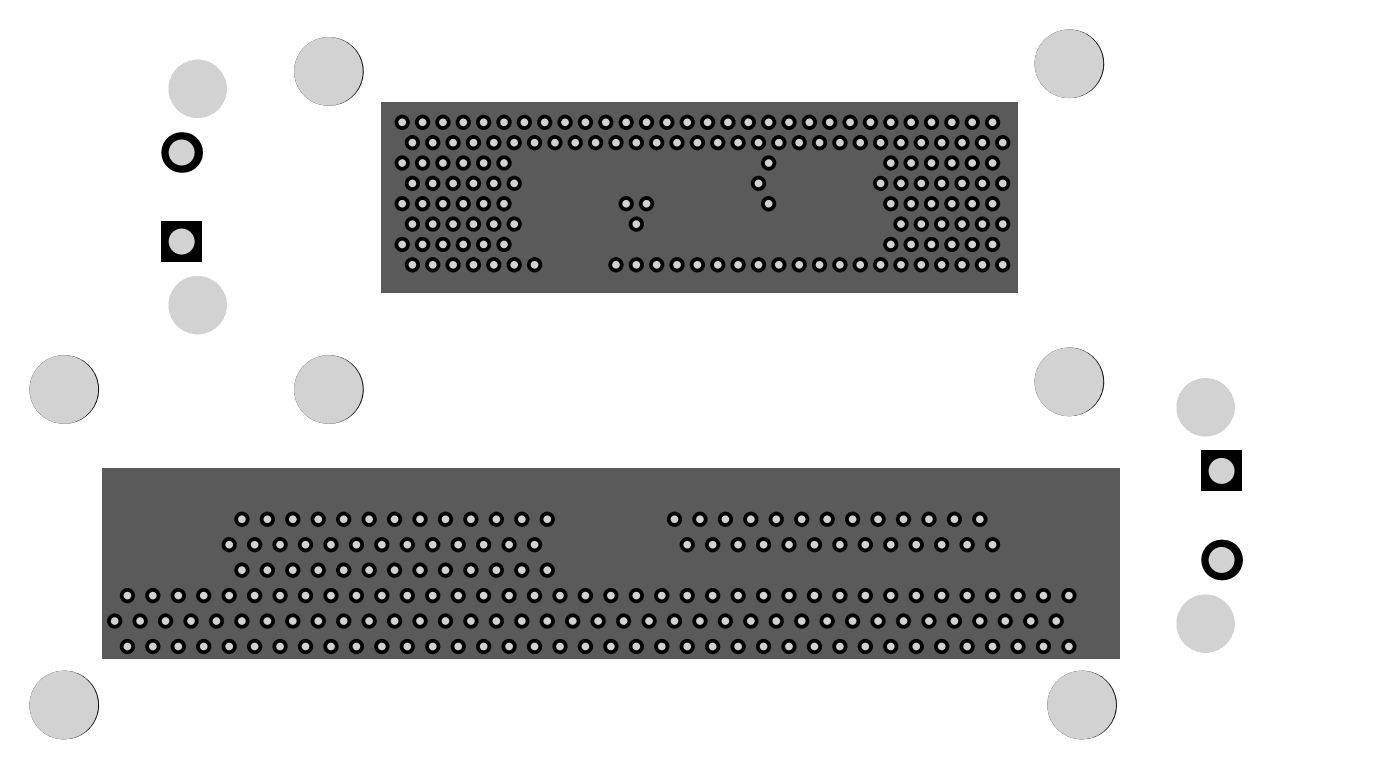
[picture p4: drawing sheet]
<svg xmlns="http://www.w3.org/2000/svg" width="183mm" height="100mm" viewBox="0 0 183 100" stroke-linecap="round" stroke-linejoin="round" font-family="sans-serif">
<g fill="#5a5a5a">
<path d="M49.9 13.3h83.2v25h-83.2z"/>
<path d="M13.3 61.2h133.1v24.9h-133.1z"/>
</g>
<circle cx="52.6" cy="26.6" r="1" fill="#000"/>
<circle cx="52.6" cy="26.6" r=".5" fill="#d2d2d2"/>
<circle cx="55.3" cy="26.6" r="1" fill="#000"/>
<circle cx="55.3" cy="26.6" r=".5" fill="#d2d2d2"/>
<circle cx="57.9" cy="26.6" r="1" fill="#000"/>
<circle cx="57.9" cy="26.6" r=".5" fill="#d2d2d2"/>
<circle cx="55.3" cy="31.9" r="1" fill="#000"/>
<circle cx="55.3" cy="31.9" r=".5" fill="#d2d2d2"/>
<circle cx="52.6" cy="31.9" r="1" fill="#000"/>
<circle cx="52.6" cy="31.9" r=".5" fill="#d2d2d2"/>
<circle cx="53.9" cy="29.3" r="1" fill="#000"/>
<circle cx="53.9" cy="29.3" r=".5" fill="#d2d2d2"/>
<circle cx="60.6" cy="26.6" r="1" fill="#000"/>
<circle cx="60.6" cy="26.6" r=".5" fill="#d2d2d2"/>
<circle cx="57.9" cy="31.9" r="1" fill="#000"/>
<circle cx="57.9" cy="31.9" r=".5" fill="#d2d2d2"/>
<circle cx="56.6" cy="34.6" r="1" fill="#000"/>
<circle cx="56.6" cy="34.6" r=".5" fill="#d2d2d2"/>
<circle cx="53.9" cy="34.6" r="1" fill="#000"/>
<circle cx="53.9" cy="34.6" r=".5" fill="#d2d2d2"/>
<circle cx="60.6" cy="31.9" r="1" fill="#000"/>
<circle cx="60.6" cy="31.9" r=".5" fill="#d2d2d2"/>
<circle cx="59.3" cy="29.3" r="1" fill="#000"/>
<circle cx="59.3" cy="29.3" r=".5" fill="#d2d2d2"/>
<circle cx="56.6" cy="29.3" r="1" fill="#000"/>
<circle cx="56.6" cy="29.3" r=".5" fill="#d2d2d2"/>
<circle cx="63.3" cy="26.6" r="1" fill="#000"/>
<circle cx="63.3" cy="26.6" r=".5" fill="#d2d2d2"/>
<circle cx="65.9" cy="26.6" r="1" fill="#000"/>
<circle cx="65.9" cy="26.6" r=".5" fill="#d2d2d2"/>
<circle cx="63.3" cy="31.9" r="1" fill="#000"/>
<circle cx="63.3" cy="31.9" r=".5" fill="#d2d2d2"/>
<circle cx="59.3" cy="34.6" r="1" fill="#000"/>
<circle cx="59.3" cy="34.6" r=".5" fill="#d2d2d2"/>
<circle cx="61.9" cy="29.3" r="1" fill="#000"/>
<circle cx="61.9" cy="29.3" r=".5" fill="#d2d2d2"/>
<circle cx="65.9" cy="31.9" r="1" fill="#000"/>
<circle cx="65.9" cy="31.9" r=".5" fill="#d2d2d2"/>
<circle cx="61.9" cy="34.6" r="1" fill="#000"/>
<circle cx="61.9" cy="34.6" r=".5" fill="#d2d2d2"/>
<circle cx="64.6" cy="29.3" r="1" fill="#000"/>
<circle cx="64.6" cy="29.3" r=".5" fill="#d2d2d2"/>
<circle cx="64.6" cy="34.6" r="1" fill="#000"/>
<circle cx="64.6" cy="34.6" r=".5" fill="#d2d2d2"/>
<circle cx="67.2" cy="29.3" r="1" fill="#000"/>
<circle cx="67.2" cy="29.3" r=".5" fill="#d2d2d2"/>
<circle cx="139.8" cy="77.8" r="1" fill="#000"/>
<circle cx="139.8" cy="77.8" r=".5" fill="#d2d2d2"/>
<circle cx="139.8" cy="84.5" r="1" fill="#000"/>
<circle cx="139.8" cy="84.5" r=".5" fill="#d2d2d2"/>
<circle cx="136.5" cy="77.8" r="1" fill="#000"/>
<circle cx="136.5" cy="77.8" r=".5" fill="#d2d2d2"/>
<circle cx="138.1" cy="81.2" r="1" fill="#000"/>
<circle cx="138.1" cy="81.2" r=".5" fill="#d2d2d2"/>
<circle cx="136.5" cy="84.5" r="1" fill="#000"/>
<circle cx="136.5" cy="84.5" r=".5" fill="#d2d2d2"/>
<circle cx="133.1" cy="77.8" r="1" fill="#000"/>
<circle cx="133.1" cy="77.8" r=".5" fill="#d2d2d2"/>
<circle cx="134.8" cy="81.2" r="1" fill="#000"/>
<circle cx="134.8" cy="81.2" r=".5" fill="#d2d2d2"/>
<circle cx="133.1" cy="84.5" r="1" fill="#000"/>
<circle cx="133.1" cy="84.5" r=".5" fill="#d2d2d2"/>
<circle cx="129.8" cy="71.2" r="1" fill="#000"/>
<circle cx="129.8" cy="71.2" r=".5" fill="#d2d2d2"/>
<circle cx="129.8" cy="77.8" r="1" fill="#000"/>
<circle cx="129.8" cy="77.8" r=".5" fill="#d2d2d2"/>
<circle cx="131.5" cy="81.2" r="1" fill="#000"/>
<circle cx="131.5" cy="81.2" r=".5" fill="#d2d2d2"/>
<circle cx="129.8" cy="84.5" r="1" fill="#000"/>
<circle cx="129.8" cy="84.5" r=".5" fill="#d2d2d2"/>
<circle cx="128.1" cy="67.9" r="1" fill="#000"/>
<circle cx="128.1" cy="67.9" r=".5" fill="#d2d2d2"/>
<circle cx="126.5" cy="71.2" r="1" fill="#000"/>
<circle cx="126.5" cy="71.2" r=".5" fill="#d2d2d2"/>
<circle cx="126.5" cy="77.8" r="1" fill="#000"/>
<circle cx="126.5" cy="77.8" r=".5" fill="#d2d2d2"/>
<circle cx="128.1" cy="81.2" r="1" fill="#000"/>
<circle cx="128.1" cy="81.2" r=".5" fill="#d2d2d2"/>
<circle cx="126.5" cy="84.5" r="1" fill="#000"/>
<circle cx="126.5" cy="84.5" r=".5" fill="#d2d2d2"/>
<circle cx="124.8" cy="67.9" r="1" fill="#000"/>
<circle cx="124.8" cy="67.9" r=".5" fill="#d2d2d2"/>
<circle cx="123.2" cy="71.2" r="1" fill="#000"/>
<circle cx="123.2" cy="71.2" r=".5" fill="#d2d2d2"/>
<circle cx="123.2" cy="77.8" r="1" fill="#000"/>
<circle cx="123.2" cy="77.8" r=".5" fill="#d2d2d2"/>
<circle cx="124.8" cy="81.2" r="1" fill="#000"/>
<circle cx="124.8" cy="81.2" r=".5" fill="#d2d2d2"/>
<circle cx="123.2" cy="84.5" r="1" fill="#000"/>
<circle cx="123.2" cy="84.5" r=".5" fill="#d2d2d2"/>
<circle cx="121.5" cy="67.9" r="1" fill="#000"/>
<circle cx="121.5" cy="67.9" r=".5" fill="#d2d2d2"/>
<circle cx="119.8" cy="71.2" r="1" fill="#000"/>
<circle cx="119.8" cy="71.2" r=".5" fill="#d2d2d2"/>
<circle cx="119.8" cy="77.8" r="1" fill="#000"/>
<circle cx="119.8" cy="77.8" r=".5" fill="#d2d2d2"/>
<circle cx="121.5" cy="81.2" r="1" fill="#000"/>
<circle cx="121.5" cy="81.2" r=".5" fill="#d2d2d2"/>
<circle cx="119.8" cy="84.5" r="1" fill="#000"/>
<circle cx="119.8" cy="84.5" r=".5" fill="#d2d2d2"/>
<circle cx="118.2" cy="67.9" r="1" fill="#000"/>
<circle cx="118.2" cy="67.9" r=".5" fill="#d2d2d2"/>
<circle cx="116.5" cy="71.2" r="1" fill="#000"/>
<circle cx="116.5" cy="71.2" r=".5" fill="#d2d2d2"/>
<circle cx="116.5" cy="77.8" r="1" fill="#000"/>
<circle cx="116.5" cy="77.8" r=".5" fill="#d2d2d2"/>
<circle cx="118.2" cy="81.2" r="1" fill="#000"/>
<circle cx="118.2" cy="81.2" r=".5" fill="#d2d2d2"/>
<circle cx="116.5" cy="84.5" r="1" fill="#000"/>
<circle cx="116.5" cy="84.5" r=".5" fill="#d2d2d2"/>
<circle cx="114.8" cy="67.9" r="1" fill="#000"/>
<circle cx="114.8" cy="67.9" r=".5" fill="#d2d2d2"/>
<circle cx="113.2" cy="71.2" r="1" fill="#000"/>
<circle cx="113.2" cy="71.2" r=".5" fill="#d2d2d2"/>
<circle cx="113.2" cy="77.8" r="1" fill="#000"/>
<circle cx="113.2" cy="77.8" r=".5" fill="#d2d2d2"/>
<circle cx="114.8" cy="81.2" r="1" fill="#000"/>
<circle cx="114.8" cy="81.2" r=".5" fill="#d2d2d2"/>
<circle cx="113.2" cy="84.5" r="1" fill="#000"/>
<circle cx="113.2" cy="84.5" r=".5" fill="#d2d2d2"/>
<circle cx="111.5" cy="67.9" r="1" fill="#000"/>
<circle cx="111.5" cy="67.9" r=".5" fill="#d2d2d2"/>
<circle cx="109.8" cy="71.2" r="1" fill="#000"/>
<circle cx="109.8" cy="71.2" r=".5" fill="#d2d2d2"/>
<circle cx="109.8" cy="77.8" r="1" fill="#000"/>
<circle cx="109.8" cy="77.8" r=".5" fill="#d2d2d2"/>
<circle cx="111.5" cy="81.2" r="1" fill="#000"/>
<circle cx="111.5" cy="81.2" r=".5" fill="#d2d2d2"/>
<circle cx="109.8" cy="84.5" r="1" fill="#000"/>
<circle cx="109.8" cy="84.5" r=".5" fill="#d2d2d2"/>
<circle cx="108.2" cy="67.9" r="1" fill="#000"/>
<circle cx="108.2" cy="67.9" r=".5" fill="#d2d2d2"/>
<circle cx="106.5" cy="71.2" r="1" fill="#000"/>
<circle cx="106.5" cy="71.2" r=".5" fill="#d2d2d2"/>
<circle cx="106.5" cy="77.8" r="1" fill="#000"/>
<circle cx="106.5" cy="77.8" r=".5" fill="#d2d2d2"/>
<circle cx="108.2" cy="81.2" r="1" fill="#000"/>
<circle cx="108.2" cy="81.2" r=".5" fill="#d2d2d2"/>
<circle cx="106.5" cy="84.5" r="1" fill="#000"/>
<circle cx="106.5" cy="84.5" r=".5" fill="#d2d2d2"/>
<circle cx="104.8" cy="67.9" r="1" fill="#000"/>
<circle cx="104.9" cy="67.9" r=".5" fill="#d2d2d2"/>
<circle cx="103.2" cy="71.2" r="1" fill="#000"/>
<circle cx="103.2" cy="71.2" r=".5" fill="#d2d2d2"/>
<circle cx="103.2" cy="77.8" r="1" fill="#000"/>
<circle cx="103.2" cy="77.8" r=".5" fill="#d2d2d2"/>
<circle cx="104.8" cy="81.2" r="1" fill="#000"/>
<circle cx="104.9" cy="81.2" r=".5" fill="#d2d2d2"/>
<circle cx="103.2" cy="84.5" r="1" fill="#000"/>
<circle cx="103.2" cy="84.5" r=".5" fill="#d2d2d2"/>
<circle cx="101.5" cy="67.9" r="1" fill="#000"/>
<circle cx="101.5" cy="67.9" r=".5" fill="#d2d2d2"/>
<circle cx="99.9" cy="71.2" r="1" fill="#000"/>
<circle cx="99.9" cy="71.2" r=".5" fill="#d2d2d2"/>
<circle cx="99.9" cy="77.8" r="1" fill="#000"/>
<circle cx="99.9" cy="77.8" r=".5" fill="#d2d2d2"/>
<circle cx="101.5" cy="81.2" r="1" fill="#000"/>
<circle cx="101.5" cy="81.2" r=".5" fill="#d2d2d2"/>
<circle cx="99.9" cy="84.5" r="1" fill="#000"/>
<circle cx="99.9" cy="84.5" r=".5" fill="#d2d2d2"/>
<circle cx="98.2" cy="67.9" r="1" fill="#000"/>
<circle cx="98.2" cy="67.9" r=".5" fill="#d2d2d2"/>
<circle cx="96.5" cy="71.2" r="1" fill="#000"/>
<circle cx="96.5" cy="71.2" r=".5" fill="#d2d2d2"/>
<circle cx="96.5" cy="77.8" r="1" fill="#000"/>
<circle cx="96.5" cy="77.8" r=".5" fill="#d2d2d2"/>
<circle cx="98.2" cy="81.2" r="1" fill="#000"/>
<circle cx="98.2" cy="81.2" r=".5" fill="#d2d2d2"/>
<circle cx="96.5" cy="84.5" r="1" fill="#000"/>
<circle cx="96.5" cy="84.5" r=".5" fill="#d2d2d2"/>
<circle cx="94.9" cy="67.9" r="1" fill="#000"/>
<circle cx="94.9" cy="67.9" r=".5" fill="#d2d2d2"/>
<circle cx="93.2" cy="71.2" r="1" fill="#000"/>
<circle cx="93.2" cy="71.2" r=".5" fill="#d2d2d2"/>
<circle cx="93.2" cy="77.8" r="1" fill="#000"/>
<circle cx="93.2" cy="77.8" r=".5" fill="#d2d2d2"/>
<circle cx="94.9" cy="81.2" r="1" fill="#000"/>
<circle cx="94.9" cy="81.2" r=".5" fill="#d2d2d2"/>
<circle cx="93.2" cy="84.5" r="1" fill="#000"/>
<circle cx="93.2" cy="84.5" r=".5" fill="#d2d2d2"/>
<circle cx="91.5" cy="67.9" r="1" fill="#000"/>
<circle cx="91.5" cy="67.9" r=".5" fill="#d2d2d2"/>
<circle cx="89.9" cy="71.2" r="1" fill="#000"/>
<circle cx="89.9" cy="71.2" r=".5" fill="#d2d2d2"/>
<circle cx="89.9" cy="77.8" r="1" fill="#000"/>
<circle cx="89.9" cy="77.8" r=".5" fill="#d2d2d2"/>
<circle cx="91.5" cy="81.2" r="1" fill="#000"/>
<circle cx="91.5" cy="81.2" r=".5" fill="#d2d2d2"/>
<circle cx="89.9" cy="84.5" r="1" fill="#000"/>
<circle cx="89.9" cy="84.5" r=".5" fill="#d2d2d2"/>
<circle cx="88.2" cy="67.9" r="1" fill="#000"/>
<circle cx="88.2" cy="67.9" r=".5" fill="#d2d2d2"/>
<circle cx="86.5" cy="77.8" r="1" fill="#000"/>
<circle cx="86.5" cy="77.8" r=".5" fill="#d2d2d2"/>
<circle cx="88.2" cy="81.2" r="1" fill="#000"/>
<circle cx="88.2" cy="81.2" r=".5" fill="#d2d2d2"/>
<circle cx="86.5" cy="84.5" r="1" fill="#000"/>
<circle cx="86.5" cy="84.5" r=".5" fill="#d2d2d2"/>
<circle cx="83.2" cy="77.8" r="1" fill="#000"/>
<circle cx="83.2" cy="77.8" r=".5" fill="#d2d2d2"/>
<circle cx="84.9" cy="81.2" r="1" fill="#000"/>
<circle cx="84.9" cy="81.2" r=".5" fill="#d2d2d2"/>
<circle cx="83.2" cy="84.5" r="1" fill="#000"/>
<circle cx="83.2" cy="84.5" r=".5" fill="#d2d2d2"/>
<circle cx="79.9" cy="77.8" r="1" fill="#000"/>
<circle cx="79.9" cy="77.8" r=".5" fill="#d2d2d2"/>
<circle cx="81.6" cy="81.2" r="1" fill="#000"/>
<circle cx="81.6" cy="81.2" r=".5" fill="#d2d2d2"/>
<circle cx="79.9" cy="84.5" r="1" fill="#000"/>
<circle cx="79.9" cy="84.5" r=".5" fill="#d2d2d2"/>
<circle cx="76.6" cy="77.8" r="1" fill="#000"/>
<circle cx="76.6" cy="77.8" r=".5" fill="#d2d2d2"/>
<circle cx="78.2" cy="81.2" r="1" fill="#000"/>
<circle cx="78.2" cy="81.2" r=".5" fill="#d2d2d2"/>
<circle cx="76.6" cy="84.5" r="1" fill="#000"/>
<circle cx="76.6" cy="84.5" r=".5" fill="#d2d2d2"/>
<circle cx="73.2" cy="77.8" r="1" fill="#000"/>
<circle cx="73.2" cy="77.8" r=".5" fill="#d2d2d2"/>
<circle cx="74.9" cy="81.2" r="1" fill="#000"/>
<circle cx="74.9" cy="81.2" r=".5" fill="#d2d2d2"/>
<circle cx="73.2" cy="84.5" r="1" fill="#000"/>
<circle cx="73.2" cy="84.5" r=".5" fill="#d2d2d2"/>
<circle cx="71.6" cy="67.9" r="1" fill="#000"/>
<circle cx="71.6" cy="67.9" r=".5" fill="#d2d2d2"/>
<circle cx="69.9" cy="71.2" r="1" fill="#000"/>
<circle cx="69.9" cy="71.2" r=".5" fill="#d2d2d2"/>
<circle cx="71.6" cy="74.5" r="1" fill="#000"/>
<circle cx="71.6" cy="74.5" r=".5" fill="#d2d2d2"/>
<circle cx="69.9" cy="77.8" r="1" fill="#000"/>
<circle cx="69.9" cy="77.8" r=".5" fill="#d2d2d2"/>
<circle cx="71.6" cy="81.2" r="1" fill="#000"/>
<circle cx="71.6" cy="81.2" r=".5" fill="#d2d2d2"/>
<circle cx="69.9" cy="84.5" r="1" fill="#000"/>
<circle cx="69.9" cy="84.5" r=".5" fill="#d2d2d2"/>
<circle cx="68.2" cy="67.9" r="1" fill="#000"/>
<circle cx="68.2" cy="67.9" r=".5" fill="#d2d2d2"/>
<circle cx="66.6" cy="71.2" r="1" fill="#000"/>
<circle cx="66.6" cy="71.2" r=".5" fill="#d2d2d2"/>
<circle cx="68.2" cy="74.5" r="1" fill="#000"/>
<circle cx="68.2" cy="74.5" r=".5" fill="#d2d2d2"/>
<circle cx="66.6" cy="77.8" r="1" fill="#000"/>
<circle cx="66.6" cy="77.8" r=".5" fill="#d2d2d2"/>
<circle cx="68.2" cy="81.2" r="1" fill="#000"/>
<circle cx="68.2" cy="81.2" r=".5" fill="#d2d2d2"/>
<circle cx="66.6" cy="84.5" r="1" fill="#000"/>
<circle cx="66.6" cy="84.5" r=".5" fill="#d2d2d2"/>
<circle cx="64.9" cy="67.9" r="1" fill="#000"/>
<circle cx="64.9" cy="67.9" r=".5" fill="#d2d2d2"/>
<circle cx="63.3" cy="71.2" r="1" fill="#000"/>
<circle cx="63.3" cy="71.2" r=".5" fill="#d2d2d2"/>
<circle cx="64.9" cy="74.5" r="1" fill="#000"/>
<circle cx="64.9" cy="74.5" r=".5" fill="#d2d2d2"/>
<circle cx="63.3" cy="77.8" r="1" fill="#000"/>
<circle cx="63.3" cy="77.8" r=".5" fill="#d2d2d2"/>
<circle cx="64.9" cy="81.2" r="1" fill="#000"/>
<circle cx="64.9" cy="81.2" r=".5" fill="#d2d2d2"/>
<circle cx="63.3" cy="84.5" r="1" fill="#000"/>
<circle cx="63.3" cy="84.5" r=".5" fill="#d2d2d2"/>
<circle cx="61.6" cy="67.9" r="1" fill="#000"/>
<circle cx="61.6" cy="67.9" r=".5" fill="#d2d2d2"/>
<circle cx="59.9" cy="71.2" r="1" fill="#000"/>
<circle cx="59.9" cy="71.2" r=".5" fill="#d2d2d2"/>
<circle cx="61.6" cy="74.5" r="1" fill="#000"/>
<circle cx="61.6" cy="74.5" r=".5" fill="#d2d2d2"/>
<circle cx="59.9" cy="77.8" r="1" fill="#000"/>
<circle cx="59.9" cy="77.8" r=".5" fill="#d2d2d2"/>
<circle cx="61.6" cy="81.2" r="1" fill="#000"/>
<circle cx="61.6" cy="81.2" r=".5" fill="#d2d2d2"/>
<circle cx="59.9" cy="84.5" r="1" fill="#000"/>
<circle cx="59.9" cy="84.5" r=".5" fill="#d2d2d2"/>
<circle cx="58.3" cy="67.9" r="1" fill="#000"/>
<circle cx="58.3" cy="67.9" r=".5" fill="#d2d2d2"/>
<circle cx="56.6" cy="71.2" r="1" fill="#000"/>
<circle cx="56.6" cy="71.2" r=".5" fill="#d2d2d2"/>
<circle cx="58.3" cy="74.5" r="1" fill="#000"/>
<circle cx="58.3" cy="74.5" r=".5" fill="#d2d2d2"/>
<circle cx="56.6" cy="77.8" r="1" fill="#000"/>
<circle cx="56.6" cy="77.8" r=".5" fill="#d2d2d2"/>
<circle cx="58.3" cy="81.2" r="1" fill="#000"/>
<circle cx="58.3" cy="81.2" r=".5" fill="#d2d2d2"/>
<circle cx="56.6" cy="84.5" r="1" fill="#000"/>
<circle cx="56.6" cy="84.5" r=".5" fill="#d2d2d2"/>
<circle cx="54.9" cy="67.9" r="1" fill="#000"/>
<circle cx="54.9" cy="67.9" r=".5" fill="#d2d2d2"/>
<circle cx="53.3" cy="71.2" r="1" fill="#000"/>
<circle cx="53.3" cy="71.2" r=".5" fill="#d2d2d2"/>
<circle cx="54.9" cy="74.5" r="1" fill="#000"/>
<circle cx="54.9" cy="74.5" r=".5" fill="#d2d2d2"/>
<circle cx="53.3" cy="77.8" r="1" fill="#000"/>
<circle cx="53.3" cy="77.8" r=".5" fill="#d2d2d2"/>
<circle cx="54.9" cy="81.2" r="1" fill="#000"/>
<circle cx="54.9" cy="81.2" r=".5" fill="#d2d2d2"/>
<circle cx="53.3" cy="84.5" r="1" fill="#000"/>
<circle cx="53.3" cy="84.5" r=".5" fill="#d2d2d2"/>
<circle cx="51.6" cy="67.9" r="1" fill="#000"/>
<circle cx="51.6" cy="67.9" r=".5" fill="#d2d2d2"/>
<circle cx="49.9" cy="71.2" r="1" fill="#000"/>
<circle cx="49.9" cy="71.2" r=".5" fill="#d2d2d2"/>
<circle cx="51.6" cy="74.5" r="1" fill="#000"/>
<circle cx="51.6" cy="74.5" r=".5" fill="#d2d2d2"/>
<circle cx="49.9" cy="77.8" r="1" fill="#000"/>
<circle cx="49.9" cy="77.8" r=".5" fill="#d2d2d2"/>
<circle cx="51.6" cy="81.2" r="1" fill="#000"/>
<circle cx="51.6" cy="81.2" r=".5" fill="#d2d2d2"/>
<circle cx="49.9" cy="84.5" r="1" fill="#000"/>
<circle cx="49.9" cy="84.5" r=".5" fill="#d2d2d2"/>
<circle cx="48.3" cy="67.9" r="1" fill="#000"/>
<circle cx="48.3" cy="67.9" r=".5" fill="#d2d2d2"/>
<circle cx="46.6" cy="71.2" r="1" fill="#000"/>
<circle cx="46.6" cy="71.2" r=".5" fill="#d2d2d2"/>
<circle cx="48.3" cy="74.5" r="1" fill="#000"/>
<circle cx="48.3" cy="74.5" r=".5" fill="#d2d2d2"/>
<circle cx="46.6" cy="77.8" r="1" fill="#000"/>
<circle cx="46.6" cy="77.8" r=".5" fill="#d2d2d2"/>
<circle cx="48.3" cy="81.2" r="1" fill="#000"/>
<circle cx="48.3" cy="81.2" r=".5" fill="#d2d2d2"/>
<circle cx="46.6" cy="84.5" r="1" fill="#000"/>
<circle cx="46.6" cy="84.5" r=".5" fill="#d2d2d2"/>
<circle cx="44.9" cy="67.9" r="1" fill="#000"/>
<circle cx="44.9" cy="67.9" r=".5" fill="#d2d2d2"/>
<circle cx="43.3" cy="71.2" r="1" fill="#000"/>
<circle cx="43.3" cy="71.2" r=".5" fill="#d2d2d2"/>
<circle cx="44.9" cy="74.5" r="1" fill="#000"/>
<circle cx="44.9" cy="74.5" r=".5" fill="#d2d2d2"/>
<circle cx="43.3" cy="77.8" r="1" fill="#000"/>
<circle cx="43.3" cy="77.8" r=".5" fill="#d2d2d2"/>
<circle cx="44.9" cy="81.2" r="1" fill="#000"/>
<circle cx="44.9" cy="81.2" r=".5" fill="#d2d2d2"/>
<circle cx="43.3" cy="84.5" r="1" fill="#000"/>
<circle cx="43.3" cy="84.5" r=".5" fill="#d2d2d2"/>
<circle cx="41.6" cy="67.9" r="1" fill="#000"/>
<circle cx="41.6" cy="67.9" r=".5" fill="#d2d2d2"/>
<circle cx="40" cy="71.2" r="1" fill="#000"/>
<circle cx="40" cy="71.2" r=".5" fill="#d2d2d2"/>
<circle cx="41.6" cy="74.5" r="1" fill="#000"/>
<circle cx="41.6" cy="74.5" r=".5" fill="#d2d2d2"/>
<circle cx="40" cy="77.8" r="1" fill="#000"/>
<circle cx="40" cy="77.8" r=".5" fill="#d2d2d2"/>
<circle cx="41.6" cy="81.2" r="1" fill="#000"/>
<circle cx="41.6" cy="81.2" r=".5" fill="#d2d2d2"/>
<circle cx="40" cy="84.5" r="1" fill="#000"/>
<circle cx="40" cy="84.5" r=".5" fill="#d2d2d2"/>
<circle cx="38.3" cy="67.9" r="1" fill="#000"/>
<circle cx="38.3" cy="67.9" r=".5" fill="#d2d2d2"/>
<circle cx="36.6" cy="71.2" r="1" fill="#000"/>
<circle cx="36.6" cy="71.2" r=".5" fill="#d2d2d2"/>
<circle cx="38.3" cy="74.5" r="1" fill="#000"/>
<circle cx="38.3" cy="74.5" r=".5" fill="#d2d2d2"/>
<circle cx="36.6" cy="77.8" r="1" fill="#000"/>
<circle cx="36.6" cy="77.8" r=".5" fill="#d2d2d2"/>
<circle cx="38.3" cy="81.2" r="1" fill="#000"/>
<circle cx="38.3" cy="81.2" r=".5" fill="#d2d2d2"/>
<circle cx="36.6" cy="84.5" r="1" fill="#000"/>
<circle cx="36.6" cy="84.5" r=".5" fill="#d2d2d2"/>
<circle cx="35" cy="67.9" r="1" fill="#000"/>
<circle cx="35" cy="67.9" r=".5" fill="#d2d2d2"/>
<circle cx="33.3" cy="71.2" r="1" fill="#000"/>
<circle cx="33.3" cy="71.2" r=".5" fill="#d2d2d2"/>
<circle cx="35" cy="74.5" r="1" fill="#000"/>
<circle cx="35" cy="74.5" r=".5" fill="#d2d2d2"/>
<circle cx="33.3" cy="77.8" r="1" fill="#000"/>
<circle cx="33.3" cy="77.8" r=".5" fill="#d2d2d2"/>
<circle cx="35" cy="81.2" r="1" fill="#000"/>
<circle cx="35" cy="81.2" r=".5" fill="#d2d2d2"/>
<circle cx="33.3" cy="84.5" r="1" fill="#000"/>
<circle cx="33.3" cy="84.5" r=".5" fill="#d2d2d2"/>
<circle cx="31.6" cy="67.9" r="1" fill="#000"/>
<circle cx="31.6" cy="67.9" r=".5" fill="#d2d2d2"/>
<circle cx="30" cy="71.2" r="1" fill="#000"/>
<circle cx="30" cy="71.2" r=".5" fill="#d2d2d2"/>
<circle cx="31.6" cy="74.5" r="1" fill="#000"/>
<circle cx="31.6" cy="74.5" r=".5" fill="#d2d2d2"/>
<circle cx="30" cy="77.8" r="1" fill="#000"/>
<circle cx="30" cy="77.8" r=".5" fill="#d2d2d2"/>
<circle cx="31.6" cy="81.2" r="1" fill="#000"/>
<circle cx="31.6" cy="81.2" r=".5" fill="#d2d2d2"/>
<circle cx="30" cy="84.5" r="1" fill="#000"/>
<circle cx="30" cy="84.5" r=".5" fill="#d2d2d2"/>
<circle cx="26.6" cy="77.8" r="1" fill="#000"/>
<circle cx="26.6" cy="77.8" r=".5" fill="#d2d2d2"/>
<circle cx="28.3" cy="81.2" r="1" fill="#000"/>
<circle cx="28.3" cy="81.2" r=".5" fill="#d2d2d2"/>
<circle cx="26.6" cy="84.5" r="1" fill="#000"/>
<circle cx="26.6" cy="84.5" r=".5" fill="#d2d2d2"/>
<circle cx="23.3" cy="77.8" r="1" fill="#000"/>
<circle cx="23.3" cy="77.8" r=".5" fill="#d2d2d2"/>
<circle cx="25" cy="81.2" r="1" fill="#000"/>
<circle cx="25" cy="81.2" r=".5" fill="#d2d2d2"/>
<circle cx="23.3" cy="84.5" r="1" fill="#000"/>
<circle cx="23.3" cy="84.5" r=".5" fill="#d2d2d2"/>
<circle cx="20" cy="77.8" r="1" fill="#000"/>
<circle cx="20" cy="77.8" r=".5" fill="#d2d2d2"/>
<circle cx="21.7" cy="81.2" r="1" fill="#000"/>
<circle cx="21.7" cy="81.2" r=".5" fill="#d2d2d2"/>
<circle cx="20" cy="84.5" r="1" fill="#000"/>
<circle cx="20" cy="84.5" r=".5" fill="#d2d2d2"/>
<circle cx="16.7" cy="77.8" r="1" fill="#000"/>
<circle cx="16.7" cy="77.8" r=".5" fill="#d2d2d2"/>
<circle cx="18.3" cy="81.2" r="1" fill="#000"/>
<circle cx="18.3" cy="81.2" r=".5" fill="#d2d2d2"/>
<circle cx="16.7" cy="84.5" r="1" fill="#000"/>
<circle cx="16.7" cy="84.5" r=".5" fill="#d2d2d2"/>
<circle cx="15" cy="81.2" r="1" fill="#000"/>
<circle cx="15" cy="81.2" r=".5" fill="#d2d2d2"/>
<circle cx="129.8" cy="16" r="1" fill="#000"/>
<circle cx="129.8" cy="16" r=".5" fill="#d2d2d2"/>
<circle cx="131.1" cy="18.6" r="1" fill="#000"/>
<circle cx="131.1" cy="18.6" r=".5" fill="#d2d2d2"/>
<circle cx="129.8" cy="21.3" r="1" fill="#000"/>
<circle cx="129.8" cy="21.3" r=".5" fill="#d2d2d2"/>
<circle cx="131.1" cy="24" r="1" fill="#000"/>
<circle cx="131.1" cy="24" r=".5" fill="#d2d2d2"/>
<circle cx="129.8" cy="26.6" r="1" fill="#000"/>
<circle cx="129.8" cy="26.6" r=".5" fill="#d2d2d2"/>
<circle cx="131.1" cy="29.3" r="1" fill="#000"/>
<circle cx="131.1" cy="29.3" r=".5" fill="#d2d2d2"/>
<circle cx="129.8" cy="31.9" r="1" fill="#000"/>
<circle cx="129.8" cy="31.9" r=".5" fill="#d2d2d2"/>
<circle cx="131.1" cy="34.6" r="1" fill="#000"/>
<circle cx="131.1" cy="34.6" r=".5" fill="#d2d2d2"/>
<circle cx="127.1" cy="16" r="1" fill="#000"/>
<circle cx="127.1" cy="16" r=".5" fill="#d2d2d2"/>
<circle cx="128.5" cy="18.6" r="1" fill="#000"/>
<circle cx="128.5" cy="18.6" r=".5" fill="#d2d2d2"/>
<circle cx="127.1" cy="21.3" r="1" fill="#000"/>
<circle cx="127.1" cy="21.3" r=".5" fill="#d2d2d2"/>
<circle cx="128.5" cy="24" r="1" fill="#000"/>
<circle cx="128.5" cy="24" r=".5" fill="#d2d2d2"/>
<circle cx="127.1" cy="26.6" r="1" fill="#000"/>
<circle cx="127.1" cy="26.6" r=".5" fill="#d2d2d2"/>
<circle cx="128.5" cy="29.3" r="1" fill="#000"/>
<circle cx="128.5" cy="29.3" r=".5" fill="#d2d2d2"/>
<circle cx="127.1" cy="31.9" r="1" fill="#000"/>
<circle cx="127.1" cy="31.9" r=".5" fill="#d2d2d2"/>
<circle cx="128.5" cy="34.6" r="1" fill="#000"/>
<circle cx="128.5" cy="34.6" r=".5" fill="#d2d2d2"/>
<circle cx="124.5" cy="16" r="1" fill="#000"/>
<circle cx="124.5" cy="16" r=".5" fill="#d2d2d2"/>
<circle cx="125.8" cy="18.6" r="1" fill="#000"/>
<circle cx="125.8" cy="18.6" r=".5" fill="#d2d2d2"/>
<circle cx="124.5" cy="21.3" r="1" fill="#000"/>
<circle cx="124.5" cy="21.3" r=".5" fill="#d2d2d2"/>
<circle cx="125.8" cy="24" r="1" fill="#000"/>
<circle cx="125.8" cy="24" r=".5" fill="#d2d2d2"/>
<circle cx="124.5" cy="26.6" r="1" fill="#000"/>
<circle cx="124.5" cy="26.6" r=".5" fill="#d2d2d2"/>
<circle cx="125.8" cy="29.3" r="1" fill="#000"/>
<circle cx="125.8" cy="29.3" r=".5" fill="#d2d2d2"/>
<circle cx="124.5" cy="31.9" r="1" fill="#000"/>
<circle cx="124.5" cy="31.9" r=".5" fill="#d2d2d2"/>
<circle cx="125.8" cy="34.6" r="1" fill="#000"/>
<circle cx="125.8" cy="34.6" r=".5" fill="#d2d2d2"/>
<circle cx="121.8" cy="16" r="1" fill="#000"/>
<circle cx="121.8" cy="16" r=".5" fill="#d2d2d2"/>
<circle cx="123.2" cy="18.6" r="1" fill="#000"/>
<circle cx="123.2" cy="18.6" r=".5" fill="#d2d2d2"/>
<circle cx="121.8" cy="21.3" r="1" fill="#000"/>
<circle cx="121.8" cy="21.3" r=".5" fill="#d2d2d2"/>
<circle cx="123.2" cy="24" r="1" fill="#000"/>
<circle cx="123.2" cy="24" r=".5" fill="#d2d2d2"/>
<circle cx="121.8" cy="26.6" r="1" fill="#000"/>
<circle cx="121.8" cy="26.6" r=".5" fill="#d2d2d2"/>
<circle cx="123.2" cy="29.3" r="1" fill="#000"/>
<circle cx="123.2" cy="29.3" r=".5" fill="#d2d2d2"/>
<circle cx="121.8" cy="31.9" r="1" fill="#000"/>
<circle cx="121.8" cy="31.9" r=".5" fill="#d2d2d2"/>
<circle cx="123.2" cy="34.6" r="1" fill="#000"/>
<circle cx="123.2" cy="34.6" r=".5" fill="#d2d2d2"/>
<circle cx="119.2" cy="16" r="1" fill="#000"/>
<circle cx="119.2" cy="16" r=".5" fill="#d2d2d2"/>
<circle cx="120.5" cy="18.6" r="1" fill="#000"/>
<circle cx="120.5" cy="18.6" r=".5" fill="#d2d2d2"/>
<circle cx="119.2" cy="21.3" r="1" fill="#000"/>
<circle cx="119.2" cy="21.3" r=".5" fill="#d2d2d2"/>
<circle cx="120.5" cy="24" r="1" fill="#000"/>
<circle cx="120.5" cy="24" r=".5" fill="#d2d2d2"/>
<circle cx="119.2" cy="26.6" r="1" fill="#000"/>
<circle cx="119.2" cy="26.6" r=".5" fill="#d2d2d2"/>
<circle cx="120.5" cy="29.3" r="1" fill="#000"/>
<circle cx="120.5" cy="29.3" r=".5" fill="#d2d2d2"/>
<circle cx="119.2" cy="31.9" r="1" fill="#000"/>
<circle cx="119.2" cy="31.9" r=".5" fill="#d2d2d2"/>
<circle cx="120.5" cy="34.6" r="1" fill="#000"/>
<circle cx="120.5" cy="34.6" r=".5" fill="#d2d2d2"/>
<circle cx="116.5" cy="16" r="1" fill="#000"/>
<circle cx="116.5" cy="16" r=".5" fill="#d2d2d2"/>
<circle cx="117.8" cy="18.6" r="1" fill="#000"/>
<circle cx="117.8" cy="18.6" r=".5" fill="#d2d2d2"/>
<circle cx="116.5" cy="21.3" r="1" fill="#000"/>
<circle cx="116.5" cy="21.3" r=".5" fill="#d2d2d2"/>
<circle cx="117.8" cy="24" r="1" fill="#000"/>
<circle cx="117.8" cy="24" r=".5" fill="#d2d2d2"/>
<circle cx="116.5" cy="26.6" r="1" fill="#000"/>
<circle cx="116.5" cy="26.6" r=".5" fill="#d2d2d2"/>
<circle cx="117.8" cy="29.3" r="1" fill="#000"/>
<circle cx="117.8" cy="29.3" r=".5" fill="#d2d2d2"/>
<circle cx="116.5" cy="31.9" r="1" fill="#000"/>
<circle cx="116.5" cy="31.9" r=".5" fill="#d2d2d2"/>
<circle cx="117.8" cy="34.6" r="1" fill="#000"/>
<circle cx="117.8" cy="34.6" r=".5" fill="#d2d2d2"/>
<circle cx="113.8" cy="16" r="1" fill="#000"/>
<circle cx="113.8" cy="16" r=".5" fill="#d2d2d2"/>
<circle cx="115.2" cy="18.6" r="1" fill="#000"/>
<circle cx="115.2" cy="18.6" r=".5" fill="#d2d2d2"/>
<circle cx="115.2" cy="24" r="1" fill="#000"/>
<circle cx="115.2" cy="24" r=".5" fill="#d2d2d2"/>
<circle cx="115.2" cy="34.6" r="1" fill="#000"/>
<circle cx="115.2" cy="34.6" r=".5" fill="#d2d2d2"/>
<circle cx="111.2" cy="16" r="1" fill="#000"/>
<circle cx="111.2" cy="16" r=".5" fill="#d2d2d2"/>
<circle cx="112.5" cy="18.6" r="1" fill="#000"/>
<circle cx="112.5" cy="18.6" r=".5" fill="#d2d2d2"/>
<circle cx="112.5" cy="34.6" r="1" fill="#000"/>
<circle cx="112.5" cy="34.6" r=".5" fill="#d2d2d2"/>
<circle cx="108.5" cy="16" r="1" fill="#000"/>
<circle cx="108.5" cy="16" r=".5" fill="#d2d2d2"/>
<circle cx="109.8" cy="18.6" r="1" fill="#000"/>
<circle cx="109.8" cy="18.6" r=".5" fill="#d2d2d2"/>
<circle cx="109.8" cy="34.6" r="1" fill="#000"/>
<circle cx="109.8" cy="34.6" r=".5" fill="#d2d2d2"/>
<circle cx="105.8" cy="16" r="1" fill="#000"/>
<circle cx="105.8" cy="16" r=".5" fill="#d2d2d2"/>
<circle cx="107.2" cy="18.6" r="1" fill="#000"/>
<circle cx="107.2" cy="18.6" r=".5" fill="#d2d2d2"/>
<circle cx="107.2" cy="34.6" r="1" fill="#000"/>
<circle cx="107.2" cy="34.6" r=".5" fill="#d2d2d2"/>
<circle cx="103.2" cy="16" r="1" fill="#000"/>
<circle cx="103.2" cy="16" r=".5" fill="#d2d2d2"/>
<circle cx="104.5" cy="18.6" r="1" fill="#000"/>
<circle cx="104.5" cy="18.6" r=".5" fill="#d2d2d2"/>
<circle cx="104.5" cy="34.6" r="1" fill="#000"/>
<circle cx="104.5" cy="34.6" r=".5" fill="#d2d2d2"/>
<circle cx="100.5" cy="16" r="1" fill="#000"/>
<circle cx="100.5" cy="16" r=".5" fill="#d2d2d2"/>
<circle cx="101.9" cy="18.6" r="1" fill="#000"/>
<circle cx="101.9" cy="18.6" r=".5" fill="#d2d2d2"/>
<circle cx="100.5" cy="21.3" r="1" fill="#000"/>
<circle cx="100.5" cy="21.3" r=".5" fill="#d2d2d2"/>
<circle cx="100.5" cy="26.6" r="1" fill="#000"/>
<circle cx="100.5" cy="26.6" r=".5" fill="#d2d2d2"/>
<circle cx="101.9" cy="34.6" r="1" fill="#000"/>
<circle cx="101.9" cy="34.6" r=".5" fill="#d2d2d2"/>
<circle cx="97.9" cy="16" r="1" fill="#000"/>
<circle cx="97.9" cy="16" r=".5" fill="#d2d2d2"/>
<circle cx="99.2" cy="18.6" r="1" fill="#000"/>
<circle cx="99.2" cy="18.6" r=".5" fill="#d2d2d2"/>
<circle cx="99.2" cy="24" r="1" fill="#000"/>
<circle cx="99.2" cy="24" r=".5" fill="#d2d2d2"/>
<circle cx="99.2" cy="34.6" r="1" fill="#000"/>
<circle cx="99.2" cy="34.6" r=".5" fill="#d2d2d2"/>
<circle cx="95.2" cy="16" r="1" fill="#000"/>
<circle cx="95.2" cy="16" r=".5" fill="#d2d2d2"/>
<circle cx="96.5" cy="18.6" r="1" fill="#000"/>
<circle cx="96.5" cy="18.6" r=".5" fill="#d2d2d2"/>
<circle cx="96.5" cy="34.6" r="1" fill="#000"/>
<circle cx="96.5" cy="34.6" r=".5" fill="#d2d2d2"/>
<circle cx="92.5" cy="16" r="1" fill="#000"/>
<circle cx="92.5" cy="16" r=".5" fill="#d2d2d2"/>
<circle cx="93.9" cy="18.6" r="1" fill="#000"/>
<circle cx="93.9" cy="18.6" r=".5" fill="#d2d2d2"/>
<circle cx="93.9" cy="34.6" r="1" fill="#000"/>
<circle cx="93.9" cy="34.6" r=".5" fill="#d2d2d2"/>
<circle cx="89.9" cy="16" r="1" fill="#000"/>
<circle cx="89.9" cy="16" r=".5" fill="#d2d2d2"/>
<circle cx="91.2" cy="18.6" r="1" fill="#000"/>
<circle cx="91.2" cy="18.6" r=".5" fill="#d2d2d2"/>
<circle cx="91.2" cy="34.6" r="1" fill="#000"/>
<circle cx="91.2" cy="34.6" r=".5" fill="#d2d2d2"/>
<circle cx="87.2" cy="16" r="1" fill="#000"/>
<circle cx="87.2" cy="16" r=".5" fill="#d2d2d2"/>
<circle cx="88.5" cy="18.6" r="1" fill="#000"/>
<circle cx="88.5" cy="18.6" r=".5" fill="#d2d2d2"/>
<circle cx="88.5" cy="34.6" r="1" fill="#000"/>
<circle cx="88.5" cy="34.6" r=".5" fill="#d2d2d2"/>
<circle cx="84.6" cy="16" r="1" fill="#000"/>
<circle cx="84.5" cy="16" r=".5" fill="#d2d2d2"/>
<circle cx="85.9" cy="18.6" r="1" fill="#000"/>
<circle cx="85.9" cy="18.6" r=".5" fill="#d2d2d2"/>
<circle cx="84.6" cy="26.6" r="1" fill="#000"/>
<circle cx="84.6" cy="26.6" r=".5" fill="#d2d2d2"/>
<circle cx="85.9" cy="34.6" r="1" fill="#000"/>
<circle cx="85.9" cy="34.6" r=".5" fill="#d2d2d2"/>
<circle cx="81.9" cy="16" r="1" fill="#000"/>
<circle cx="81.9" cy="16" r=".5" fill="#d2d2d2"/>
<circle cx="83.2" cy="18.6" r="1" fill="#000"/>
<circle cx="83.2" cy="18.6" r=".5" fill="#d2d2d2"/>
<circle cx="81.9" cy="26.6" r="1" fill="#000"/>
<circle cx="81.9" cy="26.6" r=".5" fill="#d2d2d2"/>
<circle cx="83.2" cy="29.3" r="1" fill="#000"/>
<circle cx="83.2" cy="29.3" r=".5" fill="#d2d2d2"/>
<circle cx="83.2" cy="34.6" r="1" fill="#000"/>
<circle cx="83.2" cy="34.6" r=".5" fill="#d2d2d2"/>
<circle cx="79.2" cy="16" r="1" fill="#000"/>
<circle cx="79.2" cy="16" r=".5" fill="#d2d2d2"/>
<circle cx="80.6" cy="18.6" r="1" fill="#000"/>
<circle cx="80.6" cy="18.6" r=".5" fill="#d2d2d2"/>
<circle cx="80.6" cy="34.6" r="1" fill="#000"/>
<circle cx="80.6" cy="34.6" r=".5" fill="#d2d2d2"/>
<circle cx="76.6" cy="16" r="1" fill="#000"/>
<circle cx="76.6" cy="16" r=".5" fill="#d2d2d2"/>
<circle cx="77.9" cy="18.6" r="1" fill="#000"/>
<circle cx="77.9" cy="18.6" r=".5" fill="#d2d2d2"/>
<circle cx="73.9" cy="16" r="1" fill="#000"/>
<circle cx="73.9" cy="16" r=".5" fill="#d2d2d2"/>
<circle cx="75.2" cy="18.6" r="1" fill="#000"/>
<circle cx="75.2" cy="18.6" r=".5" fill="#d2d2d2"/>
<circle cx="71.2" cy="16" r="1" fill="#000"/>
<circle cx="71.2" cy="16" r=".5" fill="#d2d2d2"/>
<circle cx="72.6" cy="18.6" r="1" fill="#000"/>
<circle cx="72.6" cy="18.6" r=".5" fill="#d2d2d2"/>
<circle cx="68.6" cy="16" r="1" fill="#000"/>
<circle cx="68.6" cy="16" r=".5" fill="#d2d2d2"/>
<circle cx="69.9" cy="18.6" r="1" fill="#000"/>
<circle cx="69.9" cy="18.6" r=".5" fill="#d2d2d2"/>
<circle cx="69.9" cy="34.6" r="1" fill="#000"/>
<circle cx="69.9" cy="34.6" r=".5" fill="#d2d2d2"/>
<circle cx="65.9" cy="16" r="1" fill="#000"/>
<circle cx="65.9" cy="16" r=".5" fill="#d2d2d2"/>
<circle cx="67.2" cy="18.6" r="1" fill="#000"/>
<circle cx="67.2" cy="18.6" r=".5" fill="#d2d2d2"/>
<circle cx="65.9" cy="21.3" r="1" fill="#000"/>
<circle cx="65.9" cy="21.3" r=".5" fill="#d2d2d2"/>
<circle cx="67.2" cy="24" r="1" fill="#000"/>
<circle cx="67.2" cy="24" r=".5" fill="#d2d2d2"/>
<circle cx="67.2" cy="34.6" r="1" fill="#000"/>
<circle cx="67.2" cy="34.6" r=".5" fill="#d2d2d2"/>
<circle cx="63.3" cy="16" r="1" fill="#000"/>
<circle cx="63.3" cy="16" r=".5" fill="#d2d2d2"/>
<circle cx="64.6" cy="18.6" r="1" fill="#000"/>
<circle cx="64.6" cy="18.6" r=".5" fill="#d2d2d2"/>
<circle cx="63.3" cy="21.3" r="1" fill="#000"/>
<circle cx="63.3" cy="21.3" r=".5" fill="#d2d2d2"/>
<circle cx="64.6" cy="24" r="1" fill="#000"/>
<circle cx="64.6" cy="24" r=".5" fill="#d2d2d2"/>
<circle cx="60.6" cy="16" r="1" fill="#000"/>
<circle cx="60.6" cy="16" r=".5" fill="#d2d2d2"/>
<circle cx="61.9" cy="18.6" r="1" fill="#000"/>
<circle cx="61.9" cy="18.6" r=".5" fill="#d2d2d2"/>
<circle cx="60.6" cy="21.3" r="1" fill="#000"/>
<circle cx="60.6" cy="21.3" r=".5" fill="#d2d2d2"/>
<circle cx="61.9" cy="24" r="1" fill="#000"/>
<circle cx="61.9" cy="24" r=".5" fill="#d2d2d2"/>
<circle cx="57.9" cy="16" r="1" fill="#000"/>
<circle cx="57.9" cy="16" r=".5" fill="#d2d2d2"/>
<circle cx="59.3" cy="18.6" r="1" fill="#000"/>
<circle cx="59.3" cy="18.6" r=".5" fill="#d2d2d2"/>
<circle cx="57.9" cy="21.3" r="1" fill="#000"/>
<circle cx="57.9" cy="21.3" r=".5" fill="#d2d2d2"/>
<circle cx="59.3" cy="24" r="1" fill="#000"/>
<circle cx="59.3" cy="24" r=".5" fill="#d2d2d2"/>
<circle cx="55.3" cy="16" r="1" fill="#000"/>
<circle cx="55.3" cy="16" r=".5" fill="#d2d2d2"/>
<circle cx="56.6" cy="18.6" r="1" fill="#000"/>
<circle cx="56.6" cy="18.6" r=".5" fill="#d2d2d2"/>
<circle cx="55.3" cy="21.3" r="1" fill="#000"/>
<circle cx="55.3" cy="21.3" r=".5" fill="#d2d2d2"/>
<circle cx="56.6" cy="24" r="1" fill="#000"/>
<circle cx="56.6" cy="24" r=".5" fill="#d2d2d2"/>
<circle cx="52.6" cy="16" r="1" fill="#000"/>
<circle cx="52.6" cy="16" r=".5" fill="#d2d2d2"/>
<circle cx="53.9" cy="18.6" r="1" fill="#000"/>
<circle cx="53.9" cy="18.6" r=".5" fill="#d2d2d2"/>
<circle cx="52.6" cy="21.3" r="1" fill="#000"/>
<circle cx="52.6" cy="21.3" r=".5" fill="#d2d2d2"/>
<circle cx="53.9" cy="24" r="1" fill="#000"/>
<circle cx="53.9" cy="24" r=".5" fill="#d2d2d2"/>
<circle cx="8.3" cy="50.9" r="4.5" fill="#000"/>
<circle cx="8.3" cy="50.9" r="4.5" fill="#d2d2d2"/>
<circle cx="23.8" cy="19.9" r="2.66" fill="#000"/>
<circle cx="23.8" cy="19.9" r="1.7" fill="#d2d2d2"/>
<path d="M21.1 28.9h5.3v5.3h-5.3z" fill-rule="evenodd" fill="#000"/>
<circle cx="23.8" cy="31.6" r="1.7" fill="#d2d2d2"/>
<circle cx="139.8" cy="49.9" r="4.5" fill="#000"/>
<circle cx="139.8" cy="49.9" r="4.5" fill="#d2d2d2"/>
<circle cx="139.8" cy="8.3" r="4.5" fill="#000"/>
<circle cx="139.8" cy="8.3" r="4.5" fill="#d2d2d2"/>
<circle cx="159.8" cy="73.2" r="2.66" fill="#000"/>
<circle cx="159.8" cy="73.2" r="1.7" fill="#d2d2d2"/>
<path d="M157.1 58.9h5.3v5.3h-5.3z" fill-rule="evenodd" fill="#000"/>
<circle cx="159.8" cy="61.5" r="1.7" fill="#d2d2d2"/>
<circle cx="8.3" cy="92.1" r="4.5" fill="#000"/>
<circle cx="8.3" cy="92.1" r="4.5" fill="#d2d2d2"/>
<circle cx="25.9" cy="11.6" r="2.66" fill="#000"/>
<circle cx="25.9" cy="11.6" r="3.8" fill="#d2d2d2"/>
<circle cx="25.9" cy="39.9" r="2.66" fill="#000"/>
<circle cx="25.9" cy="39.9" r="3.8" fill="#d2d2d2"/>
<circle cx="141.5" cy="92.1" r="4.5" fill="#000"/>
<circle cx="141.5" cy="92.1" r="4.5" fill="#d2d2d2"/>
<circle cx="43" cy="50.9" r="4.5" fill="#000"/>
<circle cx="43" cy="50.9" r="4.5" fill="#d2d2d2"/>
<circle cx="43" cy="9.3" r="4.5" fill="#000"/>
<circle cx="43" cy="9.3" r="4.5" fill="#d2d2d2"/>
<circle cx="157.7" cy="81.5" r="2.66" fill="#000"/>
<circle cx="157.7" cy="81.5" r="3.8" fill="#d2d2d2"/>
<circle cx="157.7" cy="53.2" r="2.66" fill="#000"/>
<circle cx="157.7" cy="53.2" r="3.8" fill="#d2d2d2"/>
</svg>
